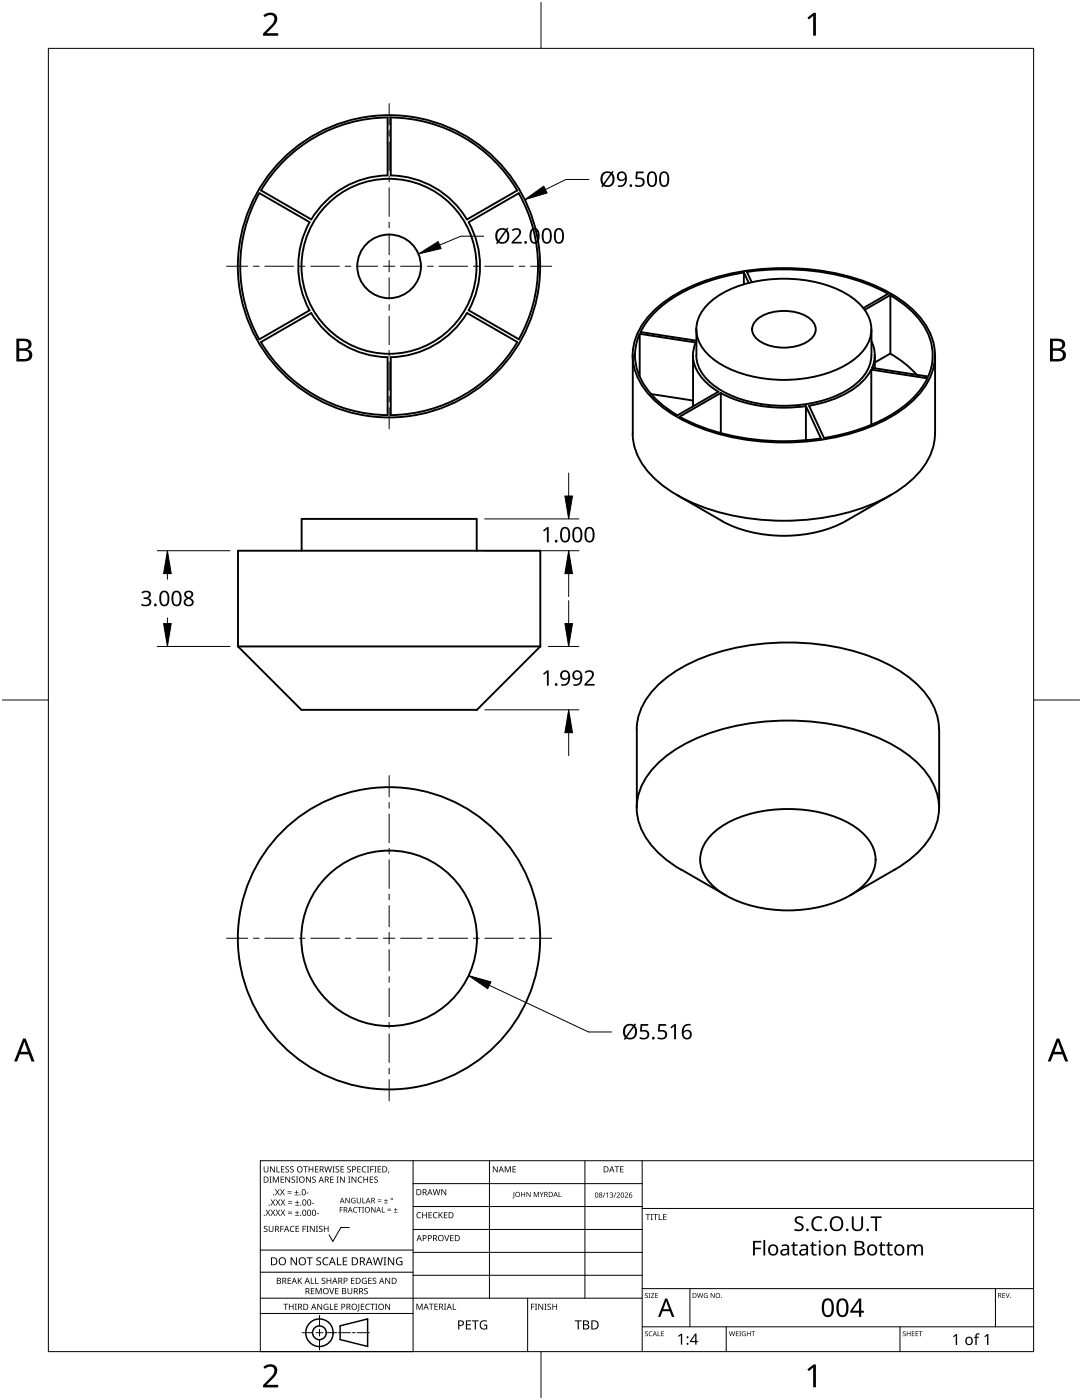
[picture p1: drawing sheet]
<svg xmlns="http://www.w3.org/2000/svg" width="216mm" height="279mm" viewBox="0 0 216 279" stroke-linecap="round" stroke-linejoin="round" font-family="sans-serif">
<g fill="none" stroke="#000" stroke-width=".38">
<path d="M51.7 38.6a29.9 29.9 0 0 0 0 29.1M51.8 38.6l10 5.7M77.3 23.4v11.6a18.1 18.1 0 0 0-15.2 8.8l-10-5.8a29.6 29.6 0 0 1 25.2-14.5M77.9 23.5a29.6 29.6 0 0 1 25.3 14.5l-10 5.8a18.1 18.1 0 0 0-15.3-8.8M78 23.4v11.6M103.5 38.6a29.5 29.5 0 0 1 0 29.1M103.5 38.6l-10 5.8a18.1 18.1 0 0 1 0 17.5M61.8 44.4a18.2 18.2 0 0 0 0 17.5M148.4 54.4a32.6 32.6 0 0 0-17.6 7.8 14.8 14.8 0 0 0-3 4.1M148.4 54.4v2.3M148.4 54.4l1 2.1M149 54.3a48.7 48.7 0 0 1 25.9 3.1l2.3 1.2-4.9 2.9"/>
<path d="M149 54.3l1 2M177.6 58.9a16.5 16.5 0 0 1 8 8.9 10.1 10.1 0 0 1-.4 7.4M61.8 61.9l-10 5.8M62.1 62.5a18.2 18.2 0 0 0 15.2 8.8v11.5a29.8 29.8 0 0 1-25.2-14.5M62.1 62.5l-10 5.8M78 71.3v11.5M93.2 62.5a18.2 18.2 0 0 1-15.3 8.8M93.2 62.5l10 5.8M93.5 61.9l10 5.8M103.2 68.3a29.7 29.7 0 0 1-25.3 14.5M127.6 66.6a10.5 10.5 0 0 0 1.7 11.2 20.6 20.6 0 0 0 5.9 5.1l8.2-4.7M127.6 66.6v8.5"/>
<path d="M127.6 66.6l11.2 1.8M127.8 66.3l11.2 1.7M129.9 78.6l8.4 1.3M130.8 61.7a34.4 34.4 0 0 1 18.4-7.7 47.7 47.7 0 0 1 26.9 3.7 19.3 19.3 0 0 1 9.6 9 11.1 11.1 0 0 1-2.5 12.2 29.2 29.2 0 0 1-15 8 48.4 48.4 0 0 1-31.4-2.8 19.5 19.5 0 0 1-9.7-9 11 11 0 0 1 2.5-12.2zM138.3 70.9v10.2M138.8 68.4a6.7 6.7 0 0 0 2 7.9l2.5 1.9M138.9 70.9a7.8 7.8 0 0 0 3.4 5.9 24.8 24.8 0 0 0 17.9 3.9 19.9 19.9 0 0 0 11.3-4.7 7.3 7.3 0 0 0 2.4-5.1M139 65.7v5.2M141.3 60.6a20.6 20.6 0 0 1 13.2-4.9 24.2 24.2 0 0 1 16 4.1 7.1 7.1 0 0 1 3 8.1 11.4 11.4 0 0 1-6.8 5.9 27.2 27.2 0 0 1-23.2-1.3 8.6 8.6 0 0 1-4.6-6.8 7.1 7.1 0 0 1 2.4-5.1zM143.8 78.4a29.1 29.1 0 0 0 17 2.7M150.9 63.9a9.2 9.2 0 0 1 11 0 2.53 2.53 0 0 1-.6 4.2 9.4 9.4 0 0 1-10.4-.5 2.4 2.4 0 0 1 0-3.7zM172.6 61.8l5.1-2.9v11.7l-3.1 1.7"/>
<path d="M173.8 73.8a12.8 12.8 0 0 1-6.9 5.6 25.9 25.9 0 0 1-5.5 1.6l3 6.4M173.9 68.1a6.1 6.1 0 0 1 .1 5.3M173.9 65.7v5.2M174 73.4l11.2 1.7M174.6 70.9v2.6M177.6 70.6a20.5 20.5 0 0 1 5.3 4.2M186.6 70.9v15.6a13.3 13.3 0 0 1-5.8 10.3 37.7 37.7 0 0 1-19.5 6.9 45.5 45.5 0 0 1-26.2-4.9 17.1 17.1 0 0 1-8.5-9.5l-.4-2.8 .1-15.6M135.1 98.8l8.9 5.2M135.6 83.2a45.9 45.9 0 0 0 25.8 4.6l2.4-.3M135.6 83.1l8.2-4.7v8M163.8 87.5l-3-6.5v6.9M173.9 84.8v-11l11.1 1.7a20.4 20.4 0 0 1-10.4 9 41.4 41.4 0 0 1-10.2 2.9"/>
<path d="M177.8 98.8l-9 5.2M60.2 109.9v-6.3h34.9v6.3M144 104a27.4 27.4 0 0 0 24.8 0M47.5 129v-19.1h60.3v19.1M47.5 129h60.3M107.8 129l-12.6 12.7h-35.1l-12.6-12.7M187.4 145.6a13.3 13.3 0 0 0-5.8-10.3 37.5 37.5 0 0 0-19.5-6.9 45.5 45.5 0 0 0-26.2 4.9 17.1 17.1 0 0 0-8.5 9.5l-.4 2.8 .1 15.6M187.4 145.6v15.6M142.1 166.5a20.6 20.6 0 0 1 13.2-5 24.2 24.2 0 0 1 16.1 4.1 7.1 7.1 0 0 1 2.9 8.1 11.4 11.4 0 0 1-6.7 6 27.2 27.2 0 0 1-23.4-1.4 8.6 8.6 0 0 1-4.5-6.7 7.1 7.1 0 0 1 2.4-5.1zM169.6 178.7l8.9-5.1a17.4 17.4 0 0 0 8.4-9.2 11.1 11.1 0 0 0-2.9-11.2 29.1 29.1 0 0 0-15-8 48.4 48.4 0 0 0-31.4 2.8 19.5 19.5 0 0 0-9.7 9.1 11.1 11.1 0 0 0 2.6 12.2 22.3 22.3 0 0 0 5.4 4.3l8.9 5.1"/>
<circle cx="77.6" cy="53.1" r="30.2"/>
<circle cx="77.6" cy="53.1" r="17.5"/>
<circle cx="77.6" cy="53.1" r="6.3"/>
<circle cx="77.6" cy="187.3" r="30.2"/>
<circle cx="77.7" cy="187.3" r="17.5"/>
</g>
<path d="M9.7 9.7h196.5v260h-196.5z" fill="none" stroke="#000" stroke-width=".2"/>
<path d="M107.9 .5v9.2M.5 139.7h9.2M206.2 139.7h9.2M107.9 269.7v9.2" fill="none" stroke="#000" stroke-width=".2"/>
<g fill="#000">
<path d="M52.6 3.1a1.64 1.64 0 0 1 2.7 .4 2.52 2.52 0 0 1-1.1 2.2l-1 .9h2.3v.5h-3v-.4l1.2-1.2a1.95 1.95 0 0 0 .9-2.2 1.23 1.23 0 0 0-1.7 .1zM161.1 3.5l1.2-.9h.5v4.5h-.5v-4l-.9 .8zM52.6 272.8a1.64 1.64 0 0 1 2.7 .4 2.52 2.52 0 0 1-1.1 2.2l-1 1h2.3v.5h-3v-.5l1.2-1.2a1.95 1.95 0 0 0 .9-2.1 1.23 1.23 0 0 0-1.7 .1zM161.1 273.3l1.2-1h.5v4.6h-.5v-4l-.9 .7z"/>
<path d="M3.3 67.6h1.3a1.28 1.28 0 0 1 1.7 1.3 1.04 1.04 0 0 1-.9 .9 1.23 1.23 0 0 1 1 1.4 1.23 1.23 0 0 1-1.5 .9h-1.6zM3.8 70v1.7h1a.86 .86 0 0 0 1-.9 .86 .86 0 0 0-1.1-.8zM3.8 68.1v1.4h.9a.78 .78 0 0 0 1-.8 .78 .78 0 0 0-1.1-.6z"/>
<path d="M209.5 67.6h1.3a1.28 1.28 0 0 1 1.7 1.3 1.04 1.04 0 0 1-.8 .9 1.23 1.23 0 0 1 1 1.4 1.23 1.23 0 0 1-1.6 .9h-1.6zM210.1 70v1.7h.9a.86 .86 0 0 0 1.1-.9 .86 .86 0 0 0-1.1-.8zM210.1 68.1v1.4h.8a.78 .78 0 0 0 1-.8 .78 .78 0 0 0-1.1-.6z"/>
<path d="M4.6 207.3h.5l1.8 4.5h-.6l-.6-1.4h-1.8l-.5 1.4h-.6zM4.8 207.9l-.7 2h1.5z"/>
<path d="M210.8 207.3h.6l1.7 4.5h-.6l-.5-1.4h-1.8l-.6 1.4h-.5zM211.1 207.9l-.7 2h1.4z"/>
</g>
<g fill="none" stroke="#000" stroke-width=".2">
<path d="M82.4 231.6v38.1h-30.5v-38.1h154.3M82.4 236.2h45.7M97.7 231.6v27.5M116.7 231.6v27.5M128.1 231.6v38.1M51.9 259.1h76.2M51.9 253.9h30.5M51.9 249.5h30.5M69.7 245h-1.7l-1.6 2.8-.7-1.4M82.4 240.8h45.7M82.4 245.4h45.7M82.4 249.9h45.7"/>
<path d="M82.4 254.5h45.7M105.3 259.1v10.6M128.1 257.2h78.1M128.1 241.2h78.1M137.7 257.2v7.6M198.6 257.2v7.6M51.9 262.1h30.5M60.3 266h2.1M63.1 266h1.3M63.8 262.5v2.1M63.8 265.3v1.4M63.8 267.3v2.1"/>
<path d="M65.1 266h2.1M67.5 266h2.4M70.3 266h.6M71.3 266h2.4M128.1 264.8h78.1M144.9 264.8v4.9M179.6 264.8v4.9"/>
</g>
<g fill="#000">
<path d="M52.6 232.8h.2v.8a.32 .32 0 0 0 .3 .3 .32 .32 0 0 0 .3-.3v-.8h.2v.8a.47 .47 0 0 1-.5 .4 .47 .47 0 0 1-.5-.5zM53.8 234.8h.4l-.1 .1v1l.1 .1h-.4l.1-.1v-1zM53.9 232.8h.2l.6 1v-1h.1v1.2h-.1l-.7-1v1h-.1zM54.4 234.8h.3l.3 1 .4-1h.3v1.2h-.2v-1l-.4 1h-.1l-.4-1v1h-.2zM55.2 232.8h.1v1h.6v.2h-.7zM54.9 237.3h.1l.3 .5 .3-.5h.2l-.4 .6 .4 .7h-.1l-.4-.6-.3 .6h-.1l.4-.7zM56 234.8h.7v.1h-.6v.4h.5v.2h-.5v.4h.6v.1h-.7zM56.1 232.8h.6v.1h-.5v.4h.5v.1h-.5v.4h.5v.2h-.6zM55.9 237.3h.1l.3 .5 .3-.5h.2l-.4 .6 .4 .7h-.1l-.4-.6-.3 .6h-.2l.5-.7zM57.4 238.1h.8v.1h-.8zM57.4 237.7h.8v.1h-.8zM57.5 239.8h.8v.1h-.8z"/>
<path d="M57 232.9l.4-.1h.3l-.1 .1a.25 .25 0 0 0-.4-.1 .25 .25 0 0 0 0 .4l.4 .3 .1 .2-.3 .3-.5-.1v-.1h.2a.27 .27 0 0 0 .4-.1 .27 .27 0 0 0-.3-.3l-.2-.2zM56.9 234.8h.2l.7 1-.1-1h.2v1.2h-.2l-.6-1v1h-.2zM57.9 232.9l.5-.1h.2v.1a.25 .25 0 0 0-.4-.1 .25 .25 0 0 0 0 .4l.4 .3v.2l-.2 .3-.5-.1v-.1h.1a.27 .27 0 0 0 .5-.1 .27 .27 0 0 0-.4-.3l-.2-.2zM58.8 238.4h.8v.2h-.8zM58.2 234.9l.4-.1 .3 .1-.1 .1a.25 .25 0 0 0-.4-.1 .25 .25 0 0 0 0 .4 .42 .42 0 0 1 .5 .5 .42 .42 0 0 1-.7 .2l-.1-.2 .2 .1a.27 .27 0 0 0 .5-.2 .27 .27 0 0 0-.4-.3l-.2-.2zM59.1 237.5h.1v.4h.4v.1h-.4v.4h-.1v-.4h-.3v-.1h.3zM59.2 239.6h.2v.3h.3v.2h-.3v.3h-.2v-.3h-.3v-.2h.3zM59.1 234.8h.4l-.1 .1v1l.1 .1h-.4l.1-.1v-1zM60.5 232.8h.9v.1h-.4v1.1h-.1v-1.1h-.4zM61.2 238h.4v.2h-.4zM61.1 234.8h.1l.7 1v-1h.1v1.2h-.2l-.6-1v1h-.1zM61.6 232.8h.1v.5h.7v-.5h.1v1.2h-.1v-.6h-.7v.6h-.1z"/>
<path d="M62.3 234.9l.5-.1 .2 .1v.1a.25 .25 0 0 0-.4-.1 .25 .25 0 0 0 0 .4 .42 .42 0 0 1 .4 .5 .42 .42 0 0 1-.7 .2v-.2l.1 .1a.27 .27 0 0 0 .5-.2 .27 .27 0 0 0-.4-.3l-.2-.2zM62.9 232.8h.6v.1h-.5v.4h.5v.1h-.5v.4h.5v.2h-.6zM64.7 232.8h.2l.2 1 .3-1h.2l.2 1 .3-1h.1l-.3 1.2h-.1l-.3-1.1-.3 1.1h-.2zM65.9 234.8h.7v.1h-.6v.4h.5v.2h-.5v.4h.6v.1h-.7zM66.3 232.8h.5l-.2 .1v1l.2 .1h-.5l.2-.1v-1zM67.2 234.8h.4l-.1 .1v1l.1 .1h-.4l.1-.1v-1zM67 232.9l.4-.1h.3l-.1 .1a.25 .25 0 0 0-.4-.1 .25 .25 0 0 0 0 .4l.4 .3 .1 .2-.2 .3-.6-.1v-.1h.2a.27 .27 0 0 0 .4-.1 .27 .27 0 0 0-.3-.3l-.2-.2zM67.9 232.8h.7v.1h-.5v.4h.5v.1h-.5v.4h.5v.2h-.7zM67.8 234.8h.2l.7 1v-1h.1v1.2h-.2l-.6-1v1h-.2zM69.5 234.8h.4l-.1 .1v1l.1 .1h-.4l.1-.1v-1zM69.3 232.9l.4-.1h.3l-.1 .1a.25 .25 0 0 0-.3-.1 .25 .25 0 0 0 0 .4l.4 .3v.2l-.2 .3-.5-.1v-.1h.1a.27 .27 0 0 0 .5-.1 .27 .27 0 0 0-.4-.3l-.2-.2zM70.2 239.2l.5-.2 .2 .1v.1a.45 .45 0 0 0-.7 .4 .45 .45 0 0 0 .6 .4v-.3h-.2v-.1h.3v.5a.6 .6 0 0 1-.8-.1 .6 .6 0 0 1 .1-.8z"/>
<path d="M70.1 234.8h.2l.7 1v-1h.1v1.2h-.2l-.6-1v1h-.2zM71.5 235l.5-.2 .3 .1-.1 .1a.49 .49 0 0 0-.7 .4 .49 .49 0 0 0 .7 .5 .52 .52 0 0 1-.6 0 .52 .52 0 0 1-.2-.6zM71.3 232.8h.7v.1h-.6v.4h.5v.1h-.5v.4h.6v.2h-.7zM71.2 239.1h.1v.7a.28 .28 0 0 0 .3 .2 .28 .28 0 0 0 .3-.2v-.7h.1v.7a.42 .42 0 0 1-.4 .4 .42 .42 0 0 1-.4-.4zM72.3 232.9l.4-.1h.4l-.1 .1h-.2a.49 .49 0 0 0-.4 .6 .49 .49 0 0 0 .7 .3 .52 .52 0 0 1-.7 .1 .52 .52 0 0 1-.2-.6zM72.5 234.8h.2v.5h.6v-.5h.1v1.2h-.1v-.5h-.6v.5h-.2zM73.2 232.8h.5l-.2 .1v1l.2 .1h-.5l.2-.1v-1zM73.9 232.8h.7v.1h-.6v.4h.5v.2h-.5v.5h-.1zM73.8 234.8h.7v.1h-.6v.4h.5v.2h-.5v.4h.6v.1h-.7zM74.7 232.8h.4l-.1 .1v1l.1 .1h-.4l.1-.1v-1zM75.4 239.7h.7v.1h-.7zM75.4 239.4h.7v.1h-.7z"/>
<path d="M74.7 234.9l.4-.1 .3 .1-.1 .1a.25 .25 0 0 0-.4-.1 .25 .25 0 0 0 0 .4 .42 .42 0 0 1 .5 .5 .42 .42 0 0 1-.7 .2l-.1-.2 .2 .1a.27 .27 0 0 0 .5-.2 .27 .27 0 0 0-.4-.3l-.2-.2zM75.4 232.8h.6v.1h-.5v.4h.5v.1h-.5v.4h.5v.2h-.6zM77 239.2h.1v.3h.3v.2h-.3v.3h-.1v-.3h-.4v-.2h.4zM77.5 233.8h.2l-.3 .4zM86.3 237.3h.2l.3 1.1 .2-1.1h.2l.3 1.1 .2-1.1h.2l-.3 1.2h-.2l-.3-1-.3 1h-.1zM88.1 237.3h.1l.7 1v-1h.1v1.2h-.1l-.7-1v1h-.1zM98.3 232.8h.2l.7 1v-1h.1v1.2h-.2l-.6-1v1h-.2zM100.7 232.8h.2l.4 .9 .4-.9h.2v1.2h-.1v-1.1l-.4 1.1h-.1l-.4-1.1v1.1h-.2zM102.5 237.9h.1v1l-.3 .3-.1-.2 .3-.1zM102.3 232.8h.6v.1h-.5v.4h.5v.1h-.5v.4h.5v.2h-.6zM104 237.9h.1v.4h.5v-.4h.2v1h-.2v-.5h-.5v.5h-.1zM105.1 237.9h.1l.5 .8v-.8h.2v1h-.2l-.5-.9v.9h-.1z"/>
<path d="M106.5 237.9h.2l.3 .8 .3-.8h.2v1h-.1v-.9l-.4 .9-.4-.9v.9h-.1zM107.7 237.9h.1l.3 .5 .2-.5h.2l-.4 .6v.4h-.1v-.4zM111.5 237.9h.1v.9h.4v.1h-.5zM120.7 238h.1l-.4 1h-.1zM120.9 238.2l.4-.2v1h-.1v-.9l-.2 .2zM121.7 238.1h.5l.1 .2-.2 .2a.32 .32 0 0 1 .2 .4 .32 .32 0 0 1-.5 .1l-.1-.1a.26 .26 0 0 0 .4 .1 .26 .26 0 0 0 0-.4l-.3-.2a.23 .23 0 0 0 .4 0 .23 .23 0 0 0-.1-.4 .23 .23 0 0 0-.4 .2zM122.8 238h.2l-.4 1h-.2zM122.6 232.8h.9v.1h-.3v1.1h-.2v-1.1h-.4zM123 238.1a.37 .37 0 0 1 .6 0 .37 .37 0 0 1-.2 .6l-.2 .2h.5v.1h-.7l.3-.4a.27 .27 0 0 0 .3-.3 .27 .27 0 0 0-.4-.2zM123.7 232.8h.7v.1h-.5v.4h.5v.1h-.5v.4h.5v.2h-.7zM124.7 238.1a.37 .37 0 0 1 .6 0 .37 .37 0 0 1-.3 .6l-.2 .2h.5v.1h-.6l.2-.4a.27 .27 0 0 0 .3-.3 .27 .27 0 0 0-.4-.2zM52.7 244.8l.4-.2 .3 .1-.1 .1a.25 .25 0 0 0-.4-.1 .25 .25 0 0 0 0 .4l.4 .2 .1 .3-.3 .3-.5-.1v-.1h.2a.27 .27 0 0 0 .4-.1 .27 .27 0 0 0-.3-.3l-.2-.2z"/>
<path d="M53 241.4h.2l.3 .5 .3-.5h.1l-.4 .6 .4 .6h-.1l-.3-.5-.4 .5h-.1l.4-.6zM53.6 244.6h.2v.8a.32 .32 0 0 0 .3 .3 .32 .32 0 0 0 .3-.3v-.8h.2v.8a.47 .47 0 0 1-.5 .5 .47 .47 0 0 1-.5-.5zM54 241.4h.2l.3 .5 .3-.5h.1l-.4 .6 .4 .6h-.1l-.4-.5-.3 .5h-.1l.4-.6zM54 239.4h.2l.3 .5 .3-.5h.1l-.4 .6 .5 .6h-.2l-.3-.5-.4 .5h-.1l.4-.6zM55 241.4h.2l.2 .5 .3-.5h.2l-.4 .6 .4 .6h-.1l-.4-.5-.3 .5h-.1l.4-.6zM55 239.4h.2l.3 .5 .3-.5h.1l-.4 .6 .4 .6h-.1l-.3-.5-.4 .5h-.1l.4-.6zM55.9 244.6h.7v.2h-.5v.4h.5v.1h-.5v.6h-.2zM56 241.4h.1l.3 .5 .3-.5h.2l-.4 .6 .4 .6h-.1l-.4-.5-.3 .5h-.1l.4-.6zM56 239.4h.2l.3 .5 .3-.5h.1l-.4 .6 .4 .6h-.1l-.4-.5-.3 .5h-.1l.4-.6zM57.5 242.2h.8v.1h-.8zM57.5 241.8h.8v.1h-.8zM57.5 240.1h.8v.1h-.8z"/>
<path d="M57.4 255h.7v.1h-.5v.4h.4v.2h-.4v.4h.5v.1h-.7zM58 244.8l.4-.2 .4 .1-.1 .1a.49 .49 0 0 0-.7 .5 .49 .49 0 0 0 .7 .4 .52 .52 0 0 1-.6 .1 .52 .52 0 0 1-.3-.6zM58.9 242.5h.8v.1h-.8zM58.9 240.5h.8v.1h-.8zM58 250.9h.2l.9 1.3v-1.3h.1v1.6h-.2l-.8-1.3v1.3h-.2zM59.2 241.6h.1v.4h.4v.1h-.4v.3h-.1v-.3h-.3v-.1h.3zM59 244.6h.7v.2h-.6v.4h.5v.1h-.5v.4h.6v.2h-.7zM59.4 255h.2v.6l.5-.6h.2l-.5 .5 .5 .7h-.2l-.4-.6-.1 .6h-.2zM60.4 244.6h.6v.2h-.5v.4h.5v.1h-.5v.6h-.1zM61.2 244.6h.4l-.2 .2v.9l.2 .2h-.4l.1-.2v-.9zM61.2 250.9h1.2v.2h-.5v1.4h-.2v-1.4h-.5zM62 255h.2v1.1h.5v.1h-.7z"/>
<path d="M62.2 240.1h.5v.1h-.5zM62 257.1h.7v.1h-.5v.4h.5v.1h-.5v.4h.5v.2h-.7zM61.8 244.6h.2l.7 1.1-.1-1.1h.2v1.3h-.2l-.6-1v1h-.2zM62.9 255h.2v1.1h.5v.1h-.7zM63.2 242.1h.4v.2h-.4zM63 244.6h.5l-.2 .2v.9l.2 .2h-.5l.2-.2v-.9zM63 257.1h.2l.4 1 .4-1h.2v1.2h-.2v-1.1l-.4 1.1h-.1l-.4-1.1v1.1h-.1zM63.2 251.1l.3-.2 .6 .1-.2 .1a.33 .33 0 0 0-.6 .2 .33 .33 0 0 0 .4 .4 .47 .47 0 0 1 .4 .6 .47 .47 0 0 1-.7 .2h-.3v-.2h.2a.35 .35 0 0 0 .6-.2 .35 .35 0 0 0-.5-.4l-.3-.2zM63.7 244.8l.4-.2 .3 .1-.1 .1a.25 .25 0 0 0-.4-.1 .25 .25 0 0 0 0 .4l.4 .2 .1 .3-.3 .3-.5-.1v-.1h.2a.27 .27 0 0 0 .4-.1 .27 .27 0 0 0-.3-.3l-.2-.2zM64.2 255.1l.5-.1 .2 .1v.1a.25 .25 0 0 0-.4-.1 .25 .25 0 0 0 0 .4l.4 .2v.3l-.2 .2h-.5v-.2l.1 .1a.27 .27 0 0 0 .5-.2 .27 .27 0 0 0-.4-.3l-.2-.2zM64.5 251.1l.6-.2 .4 .1v.2a.64 .64 0 0 0-1 .5 .64 .64 0 0 0 1 .6v.2a.83 .83 0 0 1-1.1-.3 .83 .83 0 0 1 .1-1.1zM64.6 244.6h.2v.6h.6v-.6h.2v1.3h-.2v-.6h-.6v.6h-.2z"/>
<path d="M65.7 257.1h.1l.4 1 .3-1h.2l-.4 1.2h-.2zM65.2 255h.1v.5h.6v-.5h.2v1.2h-.2v-.5h-.6v.5h-.1zM67.2 250.9h.2v1.4h.7v.2h-.9zM66.9 257.1h.6v.1h-.5v.4h.5v.1h-.5v.4h.5v.2h-.6zM67.8 240.9h.6v.1h-.5v.4h.5v.1h-.5v.5h-.1zM68.4 250.9h.9v.2h-.7v.5h.6v.2h-.6v.5h.7v.2h-.9zM68.9 239.1h.2l.6 .9v-.9h.1v1h-.2l-.6-.9v.9h-.1zM69.3 257.1h.2v.7a.32 .32 0 0 0 .3 .4 .32 .32 0 0 0 .3-.4v-.7h.2v.7a.47 .47 0 0 1-.5 .5 .47 .47 0 0 1-.5-.5zM70 255h.7v.1h-.5v.4h.5v.2h-.5v.4h.5v.1h-.7zM70.6 241l.4-.1h.3l-.1 .2a.44 .44 0 0 0-.6 .4 .44 .44 0 0 0 .6 .3 .52 .52 0 0 1-.7 0 .52 .52 0 0 1 .1-.8zM71.4 240.9h.8v.1h-.4v1h-.1v-1h-.3zM72.3 239.1h.2v.9h.4v.1h-.6z"/>
<path d="M72.3 240.9h.3l-.1 .1v.9l.1 .1h-.3l.1-.1v-.9zM72.3 255.2l.5-.2 .4 .1-.1 .1a.5 .5 0 0 0-.8 .4 .5 .5 0 0 0 .7 .5v-.4h-.2v-.1h.4v.6a.66 .66 0 0 1-.9-.1 .66 .66 0 0 1 0-.9zM72.7 257.2l.4-.2 .3 .1-.1 .1a.25 .25 0 0 0-.4-.1 .25 .25 0 0 0 0 .4 .42 .42 0 0 1 .5 .6 .42 .42 0 0 1-.7 .2l-.1-.2h.2a.27 .27 0 0 0 .5-.1 .27 .27 0 0 0-.4-.3l-.2-.2zM73.5 255h.7v.1h-.6v.4h.5v.2h-.5v.4h.6v.1h-.7zM74.1 240.9h.1l.6 .9v-.9h.1v1.1h-.1l-.6-.9v.9h-.1zM74.4 255.1l.4-.1 .3 .1-.1 .1a.25 .25 0 0 0-.4-.1 .25 .25 0 0 0 0 .4l.4 .2 .1 .3-.2 .2h-.6v-.2l.2 .1a.27 .27 0 0 0 .5-.2 .27 .27 0 0 0-.4-.3l-.2-.2zM74.4 250.9h.2l.3 1.4 .4-1.4h.2l.4 1.4 .3-1.4h.2l-.4 1.6h-.2l-.4-1.3-.4 1.3h-.2zM76.2 240.9h.1v1h.5v.1h-.6zM76.6 240h.8v.1h-.8zM76.5 250.9h.6l-.2 .2v1.3l.2 .1h-.6l.2-.1v-1.3zM77.3 241.5h.7v.2h-.7zM77.3 241.2h.7v.1h-.7z"/>
<path d="M76.9 255h.2l.6 1v-1h.1v1.2h-.1l-.7-1v1h-.1zM78.6 241.9h.7v.1h-.7zM77.4 250.9h.2l.9 1.3v-1.3h.2v1.6h-.3l-.8-1.3v1.3h-.2zM78.9 241.1h.1v.3h.3v.1h-.3v.3h-.1v-.3h-.3v-.1h.3zM79.2 251.1l.7-.2 .4 .1-.1 .2a.65 .65 0 0 0-1 .5 .65 .65 0 0 0 .9 .6v-.4h-.3v-.2h.5v.7a.86 .86 0 0 1-1.1-.1 .86 .86 0 0 1 0-1.2zM83.3 242.1l.4-.2 .3 .1v.1a.49 .49 0 0 0-.7 .4 .49 .49 0 0 0 .7 .5 .52 .52 0 0 1-.7 0 .52 .52 0 0 1-.2-.6zM84.2 241.9h.2v.5h.6v-.5h.2v1.2h-.2v-.5h-.6v.5h-.2zM85.5 241.9h.7v.1h-.5v.4h.4v.2h-.4v.4h.5v.1h-.7zM86.5 242.1l.5-.2 .3 .1-.1 .1a.49 .49 0 0 0-.7 .4 .49 .49 0 0 0 .8 .5 .52 .52 0 0 1-.7 0 .52 .52 0 0 1-.2-.6zM87.5 241.9h.2v.6l.5-.6h.2l-.5 .5 .5 .7h-.2l-.4-.6-.1 .6h-.2zM88.6 246.5h.2l.3 1 .4-1h.2l-.5 1.2h-.1zM88.6 241.9h.7v.1h-.6v.4h.5v.2h-.5v.4h.6v.1h-.7z"/>
<path d="M89.8 246.5h.7v.1h-.5v.4h.5v.1h-.5v.5h.5v.1h-.7zM128.7 258.2l.4-.1h.2l-.1 .1a.24 .24 0 0 0-.3 0 .24 .24 0 0 0-.1 .3 .24 .24 0 0 0 .4 .1l.1 .1-.1 .3h-.4l-.1-.1a.24 .24 0 0 0 .3 .1 .24 .24 0 0 0 .1-.3l-.4-.3zM128.8 242.3h.9v.1h-.3v1.1h-.2v-1.1h-.4zM129.4 258.1h.4l-.1 .1v.7l.1 .1h-.4l.1-.1v-.7zM129.8 242.3h.5l-.2 .1v1l.2 .1h-.5l.2-.1v-1zM129.9 258.1h.6l-.5 .8h.6v.1h-.7l.5-.8h-.5zM130.3 242.3h1v.1h-.4v1.1h-.2v-1.1h-.4zM130.7 258.1h.6v.1h-.4v.3h.4v.1h-.4v.3h.4v.1h-.6zM131.4 242.3h.2v1.1h.5v.1h-.7zM132.3 242.3h.7v.1h-.5v.4h.5v.1h-.5v.5h.5v.1h-.7zM139.1 258.1h.1l.2 .8 .2-.8h.2l.2 .8 .2-.8h.1l-.2 .9h-.2l-.2-.8-.2 .8h-.2zM140.6 258.2l.3-.1h.3l-.1 .1a.4 .4 0 0 0-.6 .4 .4 .4 0 0 0 .6 .3v-.3l-.2-.1h.3v.5a.53 .53 0 0 1-.7-.1 .53 .53 0 0 1 .1-.7z"/>
<path d="M141.8 258.1h.2l.5 .8v-.8h.1v.9h-.2l-.5-.8v.8h-.1zM150.3 247.6h1.6v.4h-1.3v1h1.2v.3h-1.2v1.3h-.3zM158.3 247.9h.2v.5h.7v.2h-.7v1.3l.2 .4h.5v.2a.67 .67 0 0 1-1-.6v-1.3h-.3v-.1l.3-.2zM158.7 243a1.38 1.38 0 0 1 1.6-.1l-.1 .3-.4-.1a.51 .51 0 0 0-.7 0 .51 .51 0 0 0 .1 .8 1.2 1.2 0 0 1 1.1 1.2 1.26 1.26 0 0 1-1.8 .5v-.4a1.03 1.03 0 0 0 1.5-.2 1.04 1.04 0 0 0-1-.8 .77 .77 0 0 1-.3-1.2zM162.1 247.9h.2v.5h.6v.2h-.6v1.3l.2 .4h.4v.2a.67 .67 0 0 1-1-.6v-1.3h-.3v-.1l.3-.2zM162.3 243.1a1.63 1.63 0 0 1 1.8-.2l-.1 .3-.8-.2a1.19 1.19 0 0 0-.9 1.6 1.19 1.19 0 0 0 1.7 .7v.3a1.5 1.5 0 0 1-1.8-.3 1.5 1.5 0 0 1-.1-1.9zM166.9 248.4h.3v.3a.83 .83 0 0 1 1-.3 .83 .83 0 0 1 .6 .7v1.5h-.4v-1.4a.59 .59 0 0 0-.7-.6 .59 .59 0 0 0-.4 .8v1.2h-.4zM170 242.8h.3v1.8a.76 .76 0 0 0 .8 .8 .76 .76 0 0 0 .8-.8v-1.8h.3v1.8a1.12 1.12 0 0 1-1.1 1.1 1.12 1.12 0 0 1-1.1-1.1zM173.7 242.8h2.2v.3h-.9v2.6h-.4v-2.6h-.9zM175.8 247.9h.2v.5h.6v.2h-.6v1.3l.2 .4h.4v.2a.67 .67 0 0 1-1-.6v-1.3h-.3v-.1l.3-.2zM177.3 247.9h.2v.5h.6v.2h-.6v1.3l.2 .4h.4v.2a.67 .67 0 0 1-1-.6v-1.3h-.3v-.1l.3-.2zM181 248.4h.3l.1 .3a.83 .83 0 0 1 1.3 0 .78 .78 0 0 1 .9-.3 .78 .78 0 0 1 .6 .7v1.5h-.4v-1.5a.54 .54 0 0 0-.6-.5 .54 .54 0 0 0-.4 .7v1.3h-.4v-1.5a.55 .55 0 0 0-.7-.5 .55 .55 0 0 0-.3 .8v1.2h-.4z"/>
<path d="M200 258.1h.6v.1h-.5v.3h.4v.1h-.4v.3h.5v.1h-.6zM200.6 258.1h.2l.2 .8 .3-.8h.2l-.4 .9h-.1zM56.5 260.2h1v.1h-.4v1.1h-.2v-1.1h-.4zM57.6 260.2h.2v.5h.6v-.5h.2v1.2h-.2v-.6h-.6v.6h-.2zM58.8 260.2h.4l-.1 .1v1l.1 .1h-.4l.2-.1v-1zM63.3 260.2h.2l.6 1v-1h.2v1.2h-.2l-.7-1 .1 1h-.2zM64.7 260.3l.6-.1 .2 .1v.1a.5 .5 0 0 0-.8 .4 .5 .5 0 0 0 .7 .5v-.4h-.3v-.1h.4v.6a.66 .66 0 0 1-.8-.2 .66 .66 0 0 1 0-.9zM65.8 260.2h.2v1.1h.5v.1h-.7zM66.7 260.2h.7v.1h-.5v.4h.5v.1h-.5v.5h.5v.1h-.7zM71.5 260.2h.2v1.3l-.1 .2h-.3l-.1-.1 .3-.2zM72 260.2h.7v.1h-.5v.4h.4v.1h-.4v.5h.5v.1h-.7zM73 260.3l.5-.1 .3 .1-.1 .1a.49 .49 0 0 0-.7 .4 .49 .49 0 0 0 .8 .4 .52 .52 0 0 1-.7 .1 .52 .52 0 0 1-.2-.6z"/>
<path d="M73.9 260.2h.9v.1h-.4v1.1h-.1v-1.1h-.4zM74.9 260.2h.4l-.1 .1v1l.1 .1h-.4l.1-.1v-1zM76.9 260.2h.1l.7 1v-1h.1v1.2h-.1l-.7-1v1h-.1zM83.1 260.2h.2l.4 1 .4-1h.2v1.2h-.1v-1.1l-.4 1.1h-.2l-.4-1.1v1.1h-.1zM85.6 260.2h.9v.1h-.4v1.1h-.1v-1.1h-.4zM86.7 260.2h.7v.1h-.6v.4h.5v.1h-.5v.5h.6v.1h-.7zM88.6 260.2h.4l-.1 .1v1l.1 .1h-.4l.1-.1v-1zM90.3 260.2h.2v1.1h.5v.1h-.7zM93 263.5h1v.2h-.8v.6h.7v.2h-.7v.6h.8v.2h-1zM94.2 263.5h1.3v.2h-.5v1.6h-.3v-1.6h-.5zM96 263.7l.8-.2 .4 .1-.1 .2a.75 .75 0 0 0-1.1 .5 .75 .75 0 0 0 1 .8v-.5h-.4v-.2h.6v.9a1 1 0 0 1-1.3-.2 1 1 0 0 1 .1-1.4zM106 260.2h.6v.1h-.5v.5h.5v.1h-.5v.5h-.1z"/>
<path d="M106.7 260.2h.5l-.2 .1v1l.2 .1h-.5l.2-.1v-1zM107.4 260.2h.2l.6 1v-1h.2v1.2h-.2l-.6-1v1h-.2zM108.6 260.2h.5l-.2 .1v1l.2 .1h-.5l.2-.1v-1zM109.3 260.3l.4-.1h.2v.2a.25 .25 0 0 0-.4-.1 .25 .25 0 0 0 0 .4l.4 .2 .1 .3-.3 .2h-.5v-.2l.2 .1a.27 .27 0 0 0 .4-.2 .27 .27 0 0 0-.3-.3l-.3-.2zM110.2 260.2h.2v.5h.6v-.5h.2v1.2h-.2v-.6h-.6v.6h-.2zM114.7 263.5h1.4v.2h-.6v1.6h-.2v-1.6h-.6zM128.7 265.8l.4-.1h.2l-.1 .1a.24 .24 0 0 0-.3 0 .24 .24 0 0 0-.1 .3 .24 .24 0 0 0 .4 .1l.1 .2-.1 .2-.4 .1-.1-.2a.24 .24 0 0 0 .3 .1 .24 .24 0 0 0 .1-.3l-.4-.2zM129.6 265.8l.6-.1-.3 .1a.4 .4 0 0 0-.3 .5 .4 .4 0 0 0 .5 .2 .46 .46 0 0 1-.6 0 .46 .46 0 0 1 .1-.7zM131.2 265.7h.1v.8h.5v.2h-.6zM131.9 265.7h.6v.1h-.4v.3h.4v.1h-.4v.4h.4v.1h-.6zM135.3 266.6l.6-.4h.2v2.1h-.2v-1.9l-.5 .4zM145.5 265.7h.1l.2 .8 .2-.8h.1l.3 .8 .2-.8h.1l-.3 1h-.1l-.2-.9-.3 .9h-.1z"/>
<path d="M146.8 265.7h.6v.1h-.4v.3h.3v.1h-.3v.4h.4v.1h-.6zM147.5 265.7h.4l-.2 .1v.8l.2 .1h-.4l.1-.1v-.8zM148.1 265.8l.7-.1-.1 .1a.4 .4 0 0 0-.6 .4 .4 .4 0 0 0 .6 .3v-.2l-.2-.2h.3v.5a.53 .53 0 0 1-.7-.1 .53 .53 0 0 1 0-.7zM149 265.7h.2v.4h.5v-.4h.1v1h-.1v-.5h-.5v.5h-.2zM149.9 265.7h.8v.1h-.3v.9h-.2v-.9h-.3zM180.2 265.8l.3-.1h.2v.1a.24 .24 0 0 0-.3 0 .24 .24 0 0 0-.1 .3 .24 .24 0 0 0 .3 .1l.1 .2-.1 .2-.4 .1-.1-.2a.24 .24 0 0 0 .4 .1 .24 .24 0 0 0 0-.3l-.3-.2zM180.9 265.7h.2v.4h.5v-.4h.1v1h-.1v-.5h-.5v.5h-.2zM181.9 265.7h.6v.1h-.4v.3h.4v.1h-.4v.4h.4v.1h-.6zM182.7 265.7h.5v.1h-.4v.3h.4v.1h-.4v.4h.4v.1h-.5zM183.3 265.7h.8v.1h-.3v.9h-.2v-.9h-.3zM190.2 266.7l.6-.5h.2v2.2h-.3v-1.9l-.4 .4zM194.7 266.2l.3-.1h.5l-.1 .3-.4-.1-.1 .2v.3h.4v.2h-.4v1.4h-.3v-1.4h-.3v-.1l.3-.1z"/>
<path d="M196.4 266.7l.6-.5h.2v2.2h-.2v-1.9l-.5 .4z"/>
<path d="M52.6 234.8h.4a.61 .61 0 0 1 .6 .6 .61 .61 0 0 1-.6 .6h-.4zM52.8 234.9v1h.1a.48 .48 0 0 0 .5-.5 .48 .48 0 0 0-.4-.5z"/>
<path d="M59.2 233.4a.61 .61 0 0 1 1.2 0 .61 .61 0 0 1-1.2 0zM59.5 233a.47 .47 0 0 0-.1 .7 .47 .47 0 0 0 .8 0v-.1a.45 .45 0 0 0-.1-.6 .45 .45 0 0 0-.6 0z"/>
<path d="M59.6 235.4a.61 .61 0 0 1 1.2 0 .61 .61 0 0 1-1.2 0zM60 235l-.2 .4a.45 .45 0 0 0 .7 .4 .45 .45 0 0 0 0-.8l-.2-.1z"/>
<path d="M60.4 237.4a.51 .51 0 0 1 .6 .1 .51 .51 0 0 1 0 .7 .44 .44 0 0 1-.6 .3 .44 .44 0 0 1-.2-.6zM60.4 237.5v.1a.48 .48 0 0 0 .3 .8 .53 .53 0 0 0 .2-.5 .53 .53 0 0 0-.4-.4z"/>
<path d="M60.5 239.5a.44 .44 0 0 1 .5 0 .44 .44 0 0 1 .1 .5 .46 .46 0 0 1-.4 .6 .46 .46 0 0 1-.4-.7zM60.6 239.6l-.1 .4a.31 .31 0 0 0 .2 .5 .31 .31 0 0 0 .3-.5l-.1-.4z"/>
<path d="M61.4 239.5a.44 .44 0 0 1 .6 0 .44 .44 0 0 1 .1 .5 .46 .46 0 0 1-.5 .6 .46 .46 0 0 1-.3-.7zM61.5 239.6l-.1 .4a.31 .31 0 0 0 .3 .5 .31 .31 0 0 0 .2-.5v-.4z"/>
<path d="M63.8 232.8h.3a.35 .35 0 0 1 .5 .2 .35 .35 0 0 1-.3 .4l.4 .6h-.2l-.3-.5h-.3v.5h-.1zM63.9 232.9v.4h.2a.23 .23 0 0 0 .3-.2 .23 .23 0 0 0-.3-.2z"/>
<path d="M64 234.8h.2l.4 1.2h-.1l-.2-.4h-.4l-.2 .4h-.1zM64.1 235l-.2 .5h.4z"/>
<path d="M64.8 234.8h.3a.35 .35 0 0 1 .5 .2 .35 .35 0 0 1-.3 .5l.4 .5h-.2l-.3-.5h-.2v.5h-.2zM65 234.9v.5h.1a.23 .23 0 0 0 .3-.2 .23 .23 0 0 0-.3-.3z"/>
<path d="M70.3 232.8h.6l.1 .2-.1 .4-.5 .1v.5h-.1zM70.4 232.9v.5a.29 .29 0 0 0 .5-.3 .29 .29 0 0 0-.5-.2z"/>
<path d="M74.1 239.1h.3a.31 .31 0 0 1 .4 .2 .31 .31 0 0 1-.2 .4l.3 .4h-.2l-.2-.4h-.3v.4h-.1zM74.2 239.2v.4h.2a.21 .21 0 0 0 .3-.2 .21 .21 0 0 0-.3-.2z"/>
<path d="M76.3 232.8h.4a.54 .54 0 0 1 .6 .6 .56 .56 0 0 1-.7 .6h-.3zM76.5 232.9v.9h.1a.48 .48 0 0 0 .5-.4 .48 .48 0 0 0-.4-.5z"/>
<path d="M77.9 239.3a.25 .25 0 0 1 .5 0 .25 .25 0 0 1-.5 0zM78 239.3a.15 .15 0 0 0 .3 0 .15 .15 0 0 0-.3 0z"/>
<path d="M83.1 237.3h.4a.61 .61 0 0 1 .6 .6 .61 .61 0 0 1-.7 .6h-.3zM83.3 237.5v.9h.1a.43 .43 0 0 0 .5-.5 .41 .41 0 0 0-.4-.4z"/>
<path d="M84.3 237.3h.4a.35 .35 0 0 1 .4 .3 .35 .35 0 0 1-.2 .4l.3 .5h-.2l-.3-.5h-.2v.5h-.2zM84.5 237.5v.4h.2a.23 .23 0 0 0 .3-.2 .23 .23 0 0 0-.3-.2z"/>
<path d="M85.7 237.3h.1l.5 1.2h-.1l-.2-.3h-.5l-.1 .3h-.2zM85.8 237.5l-.2 .5h.4z"/>
<path d="M99.9 232.7h.2l.5 1.3h-.2l-.2-.4h-.4l-.2 .4h-.1zM100 232.9l-.2 .6h.4z"/>
<path d="M102.7 238.4a.55 .55 0 0 1 1.1 0 .55 .55 0 0 1-1.1 0zM103 238.4a.38 .38 0 0 0 .7 0 .38 .38 0 0 0-.7 0z"/>
<path d="M108.6 237.9h.3a.29 .29 0 0 1 .4 .2 .29 .29 0 0 1-.2 .3l.2 .5h-.1l-.3-.4h-.2v.4h-.1zM108.7 238v.4h.2a.2 .2 0 0 0 .2-.2 .2 .2 0 0 0-.2-.2z"/>
<path d="M109.5 237.9h.3a.51 .51 0 0 1 .5 .5 .51 .51 0 0 1-.5 .5h-.3zM109.6 238v.8l.4-.1 .2-.2v-.3z"/>
<path d="M110.8 237.9h.1l.4 1h-.1l-.1-.3h-.4l-.2 .3h-.1zM110.9 238l-.2 .5h.3z"/>
<path d="M118.8 238.1h.4l.2 .5a.38 .38 0 0 1-.5 .4 .38 .38 0 0 1-.2-.6zM118.9 238.1l-.1 .2a.38 .38 0 0 0 .3 .6 .41 .41 0 0 0 .2-.5 .41 .41 0 0 0-.4-.3z"/>
<path d="M119.6 238.1l.3-.1a.25 .25 0 0 1 .3 .2 .25 .25 0 0 1-.2 .3 .29 .29 0 0 1 .1 .4 .29 .29 0 0 1-.5 0 .29 .29 0 0 1 .1-.4l-.1-.2zM119.6 238.8a.2 .2 0 0 0 .4 0 .2 .2 0 0 0-.4 0zM119.7 238.3a.17 .17 0 0 0 .3 0 .17 .17 0 0 0-.3 0z"/>
<path d="M120.5 232.8h.3a.61 .61 0 0 1 .6 .6 .61 .61 0 0 1-.6 .6h-.3zM120.6 232.9v.9h.2a.43 .43 0 0 0 .5-.4 .41 .41 0 0 0-.5-.5z"/>
<path d="M122 232.7h.1l.5 1.3h-.1l-.2-.4h-.5l-.1 .4h-.2zM122.1 232.9l-.2 .6h.4z"/>
<path d="M124 238.1l.1-.1a.51 .51 0 0 1 .4 .5 .51 .51 0 0 1-.5 .5l-.1-.4zM124.1 238.1l-.1 .2a.38 .38 0 0 0 .3 .6 .41 .41 0 0 0 .1-.5 .41 .41 0 0 0-.3-.3z"/>
<path d="M125.6 238.1l.5-.1-.4 .2-.1 .3a.33 .33 0 0 1 .5 .1 .33 .33 0 0 1-.2 .5 .33 .33 0 0 1-.4-.4zM125.6 238.7a.25 .25 0 0 0 .5 0 .25 .25 0 0 0-.5 0z"/>
<path d="M54.9 244.6h.3a.35 .35 0 0 1 .4 .3 .35 .35 0 0 1-.2 .4l.3 .6h-.1l-.3-.5h-.3v.5h-.1zM55 244.8v.4h.2a.23 .23 0 0 0 .3-.2 .23 .23 0 0 0-.3-.2z"/>
<path d="M55.2 255h.4a.31 .31 0 0 1 .4 .2 .31 .31 0 0 1-.2 .4 .33 .33 0 0 1 .3 .4 .33 .33 0 0 1-.4 .2h-.5zM55.4 255.7v.4h.2a.23 .23 0 0 0 .3-.2 .23 .23 0 0 0-.3-.2zM55.4 255.1v.4h.2a.21 .21 0 0 0 .3-.2 .21 .21 0 0 0-.3-.2z"/>
<path d="M54.1 250.9h.5a.71 .71 0 0 1 .7 .8 .73 .73 0 0 1-.8 .8h-.4zM54.3 251.1v1.2h.2a.62 .62 0 0 0 .6-.6 .62 .62 0 0 0-.6-.6z"/>
<path d="M56.3 255h.4a.35 .35 0 0 1 .4 .3 .35 .35 0 0 1-.2 .4l.3 .5h-.2l-.3-.5h-.2v.5h-.2zM56.5 255.1v.5h.2a.23 .23 0 0 0 .3-.2 .23 .23 0 0 0-.3-.3z"/>
<path d="M55.8 251.1a.74 .74 0 0 1 .9-.1 .74 .74 0 0 1 .4 .7 .77 .77 0 0 1-1.1 .8 .77 .77 0 0 1-.3-1.3zM56 251.2l-.2 .5a.56 .56 0 0 0 .7 .6 .56 .56 0 0 0 .3-.9 .51 .51 0 0 0-.8-.2z"/>
<path d="M57.1 244.6h.2l.4 1.3h-.1l-.2-.4h-.4l-.2 .4h-.1zM57.2 244.8l-.2 .6h.4z"/>
<path d="M58.7 255h.1l.5 1.2h-.2l-.1-.3h-.5l-.2 .3h-.1zM58.7 255.2l-.2 .5h.4z"/>
<path d="M59.8 251.1a.74 .74 0 0 1 .8-.1 .74 .74 0 0 1 .5 .7 .77 .77 0 0 1-1.1 .8 .77 .77 0 0 1-.3-1.3zM60 251.2l-.2 .5a.56 .56 0 0 0 .7 .6 .56 .56 0 0 0 .3-.9 .51 .51 0 0 0-.8-.2z"/>
<path d="M60.5 241.5a.44 .44 0 0 1 .5 0 .44 .44 0 0 1 .1 .5 .46 .46 0 0 1-.4 .7 .46 .46 0 0 1-.4-.7zM60.6 241.6l-.1 .2a.45 .45 0 0 0 .3 .7 .53 .53 0 0 0 .2-.5 .53 .53 0 0 0-.4-.4z"/>
<path d="M61 257.1h.3a.35 .35 0 0 1 .4 .2 .35 .35 0 0 1-.2 .4l.3 .6h-.1l-.3-.5h-.3v.5h-.1zM61.1 257.2v.4h.2a.23 .23 0 0 0 .3-.2 .23 .23 0 0 0-.3-.2z"/>
<path d="M61.2 255h.2l.4 1.2h-.1l-.2-.3h-.4l-.2 .3h-.1zM61.3 255.2l-.2 .5h.4z"/>
<path d="M61.4 241.5a.5 .5 0 0 1 .7 .1 .5 .5 0 0 1 0 .6 .44 .44 0 0 1-.6 .4 .44 .44 0 0 1-.2-.6zM61.5 241.6a.48 .48 0 0 0-.1 .6 .48 .48 0 0 0 .4 .3l.1-.8-.2-.2z"/>
<path d="M62.4 241.5a.5 .5 0 0 1 .6 .1 .5 .5 0 0 1 0 .6 .44 .44 0 0 1-.5 .4 .44 .44 0 0 1-.2-.6zM62.5 241.6l-.1 .1a.48 .48 0 0 0 .4 .8 .53 .53 0 0 0 .2-.5 .53 .53 0 0 0-.5-.4z"/>
<path d="M64.4 257.7a.61 .61 0 0 1 1.2 0 .61 .61 0 0 1-1.2 0zM64.7 257.3l-.1 .4a.45 .45 0 0 0 .7 .4 .45 .45 0 0 0 0-.8l-.2-.1z"/>
<path d="M66.2 250.9h.2l.6 1.6h-.2l-.2-.5h-.6l-.2 .5h-.2zM66.3 251.1l-.2 .7h.5z"/>
<path d="M66.7 255h.2l.5 1.2h-.2l-.2-.3h-.4l-.2 .3h-.1zM66.8 255.2l-.2 .5h.4z"/>
<path d="M67.5 255h.4a.35 .35 0 0 1 .4 .3 .35 .35 0 0 1-.2 .4l.3 .5h-.2l-.3-.5h-.2v.5h-.2zM67.7 255.1v.5h.2a.23 .23 0 0 0 .2-.2 .23 .23 0 0 0-.3-.3z"/>
<path d="M68.3 257.1h.3a.31 .31 0 0 1 .4 .1 .31 .31 0 0 1-.2 .4 .33 .33 0 0 1 .3 .4 .33 .33 0 0 1-.4 .3h-.4zM68.4 257.7v.4h.3a.23 .23 0 0 0 .2-.2 .23 .23 0 0 0-.3-.2zM68.4 257.2v.4h.2a.21 .21 0 0 0 .3-.2 .21 .21 0 0 0-.3-.2z"/>
<path d="M68.2 239h.1l.5 1.1h-.2l-.1-.3h-.4l-.2 .3h-.1zM68.3 239.2l-.2 .5h.4z"/>
<path d="M68.6 240.9h.3a.31 .31 0 0 1 .4 .2 .31 .31 0 0 1-.2 .4l.3 .5h-.2l-.3-.5h-.2v.5h-.1zM68.7 241v.4h.2a.21 .21 0 0 0 .2-.2 .21 .21 0 0 0-.2-.2z"/>
<path d="M68.6 255h.5l.2 .3-.1 .4-.5 .1v.4h-.1zM68.7 255.1v.5a.29 .29 0 0 0 .5-.2 .29 .29 0 0 0-.5-.3z"/>
<path d="M69.8 240.9h.1l.5 1.1h-.2l-.1-.4h-.4l-.2 .4h-.1zM69.9 241l-.2 .5h.4z"/>
<path d="M70.6 257.1h.3a.35 .35 0 0 1 .5 .2 .35 .35 0 0 1-.3 .4l.4 .6h-.2l-.3-.5h-.2v.5h-.2zM70.8 257.2v.4h.1a.23 .23 0 0 0 .3-.2 .23 .23 0 0 0-.3-.2z"/>
<path d="M70.2 250.9h.5a.71 .71 0 0 1 .8 .8 .73 .73 0 0 1-.9 .8h-.4zM70.4 251.1v1.2h.2a.56 .56 0 0 0 .6-.6 .54 .54 0 0 0-.6-.6z"/>
<path d="M71.7 257.1h.3a.35 .35 0 0 1 .4 .2 .35 .35 0 0 1-.2 .4l.3 .6h-.1l-.3-.5h-.3v.5h-.1zM71.8 257.2v.4h.2a.23 .23 0 0 0 .3-.2 .23 .23 0 0 0-.3-.2z"/>
<path d="M71 255h.4a.54 .54 0 0 1 .6 .6 .56 .56 0 0 1-.7 .6h-.3zM71.1 255.1v1h.2a.48 .48 0 0 0 .5-.5 .48 .48 0 0 0-.5-.5z"/>
<path d="M71.8 250.9h.4a.45 .45 0 0 1 .6 .3 .45 .45 0 0 1-.3 .6l.4 .7h-.2l-.4-.6h-.3v.6h-.2zM72 251.1v.6h.2a.3 .3 0 0 0 .4-.3 .3 .3 0 0 0-.4-.3z"/>
<path d="M73.4 239h.1l.4 1.1h-.1l-.1-.3h-.5l-.1 .3h-.1zM73.5 239.2l-.2 .5h.3z"/>
<path d="M72.7 241.4a.55 .55 0 0 1 1.1 0 .55 .55 0 0 1-1.1 0zM72.9 241.4a.45 .45 0 0 0 .9 0 .45 .45 0 0 0-.9 0z"/>
<path d="M73.6 250.9h.2l.6 1.6h-.2l-.2-.5h-.6l-.2 .5h-.2zM73.7 251.1l-.3 .7h.5z"/>
<path d="M75.5 240.9h.1l.4 1.1h-.1l-.1-.4h-.5l-.1 .4h-.1zM75.6 241l-.2 .5h.3z"/>
<path d="M76.1 255h.1l.5 1.2h-.1l-.2-.3h-.5l-.1 .3h-.2zM76.2 255.2l-.2 .5h.4z"/>
<path d="M78.2 255h.3a.54 .54 0 0 1 .6 .6 .56 .56 0 0 1-.6 .6h-.3zM78.3 255.1v1h.2a.48 .48 0 0 0 .5-.5 .48 .48 0 0 0-.5-.5z"/>
<path d="M83.6 246.5h.1l.5 1.2h-.2l-.1-.4h-.5l-.1 .4h-.2zM83.6 246.6l-.1 .6h.3z"/>
<path d="M84.4 246.5h.6l.1 .3-.1 .3-.5 .1v.5h-.1zM84.5 246.6v.5a.29 .29 0 0 0 .5-.2 .29 .29 0 0 0-.5-.3z"/>
<path d="M85.4 246.5h.5l.3 .3-.2 .3-.5 .1v.5h-.1zM85.5 246.6v.5a.29 .29 0 0 0 .5-.2 .29 .29 0 0 0-.5-.3z"/>
<path d="M86.4 246.5h.3a.35 .35 0 0 1 .5 .2 .35 .35 0 0 1-.3 .5l.4 .5h-.2l-.3-.5h-.2v.5h-.2zM86.6 246.6v.5h.1a.23 .23 0 0 0 .3-.3 .23 .23 0 0 0-.3-.2z"/>
<path d="M87.3 247.1a.61 .61 0 0 1 1.2 0 .61 .61 0 0 1-1.2 0zM87.7 246.7a.47 .47 0 0 0-.1 .7 .47 .47 0 0 0 .7 0v-.1a.45 .45 0 0 0 0-.6 .45 .45 0 0 0-.6 0z"/>
<path d="M89.5 241.9h.4a.55 .55 0 0 1 .6 .6 .56 .56 0 0 1-.6 .6h-.4zM89.7 242v1h.1a.48 .48 0 0 0 .5-.5 .48 .48 0 0 0-.4-.5z"/>
<path d="M90.8 246.5h.3a.55 .55 0 0 1 .6 .6 .56 .56 0 0 1-.6 .6h-.3zM90.9 246.6v1h.2a.48 .48 0 0 0 .5-.5 .48 .48 0 0 0-.5-.5z"/>
<path d="M138.2 258.1h.3a.49 .49 0 0 1 .5 .5 .49 .49 0 0 1-.5 .4h-.3zM138.3 258.2v.7h.4l.1-.2v-.3z"/>
<path d="M142.7 258.6a.5 .5 0 0 1 1 0 .5 .5 0 0 1-1 0zM142.9 258.5a.4 .4 0 0 0 .8 0 .4 .4 0 0 0-.8 0z"/>
<path d="M153.5 248.6a1.03 1.03 0 0 1 1.2-.2 1.03 1.03 0 0 1 .6 1.1 1.06 1.06 0 0 1-1.3 1.1 1.06 1.06 0 0 1-.7-1.6zM153.9 248.7l-.3 .8a.69 .69 0 0 0 .8 .8 .69 .69 0 0 0 .5-1 .64 .64 0 0 0-.3-.6 .64 .64 0 0 0-.7 0z"/>
<path d="M155.9 248.5a.9 .9 0 0 1 1-.2 .9 .9 0 0 1 .6 .8v1.5h-.3l-.1-.4a.71 .71 0 0 1-1.1 .3 .71 .71 0 0 1 .1-1.1l1-.2a.51 .51 0 0 0-.2-.5 .51 .51 0 0 0-.6 0l-.3 .1zM156.2 249.7a.47 .47 0 0 0 .2 .7 .47 .47 0 0 0 .6-.3l.1-.6z"/>
<path d="M159.7 248.5a.9 .9 0 0 1 .9-.2 .9 .9 0 0 1 .6 .8v1.5h-.2l-.1-.4a.71 .71 0 0 1-1.1 .3 .71 .71 0 0 1 .1-1.1l1-.2a.51 .51 0 0 0-.2-.5 .51 .51 0 0 0-.6 0l-.3 .1zM159.9 249.7v.4l.3 .2a.63 .63 0 0 0 .7-.8z"/>
<path d="M164.6 248.6a1.03 1.03 0 0 1 1.2-.2 1.03 1.03 0 0 1 .5 1.1 1.06 1.06 0 0 1-1.3 1.1 1.06 1.06 0 0 1-.6-1.6zM164.9 248.7l-.2 .8a.69 .69 0 0 0 .8 .8 .69 .69 0 0 0 .5-1 .64 .64 0 0 0-.4-.6 .64 .64 0 0 0-.7 0z"/>
<path d="M165.9 243.1a1.44 1.44 0 0 1 1.9-.1 1.44 1.44 0 0 1 .4 1.8 1.39 1.39 0 0 1-1.9 .8 1.39 1.39 0 0 1-.7-1.9zM166.3 243.3a1.27 1.27 0 0 0 .5 2.1 1.24 1.24 0 0 0 1.1-.8 1.24 1.24 0 0 0-.3-1.3l-.6-.3z"/>
<path d="M170.5 247.6h.9a.77 .77 0 0 1 .9 .3 .77 .77 0 0 1 0 1l-.4 .1a.8 .8 0 0 1 .7 1 .8 .8 0 0 1-1 .6h-1.1zM170.9 249.2v1h.6a.55 .55 0 0 0 .7-.5 .55 .55 0 0 0-.7-.5zM170.9 248v.9h.5a.5 .5 0 0 0 .7-.5 .5 .5 0 0 0-.7-.4z"/>
<path d="M173.3 248.6a1.02 1.02 0 0 1 1.2-.2 1.02 1.02 0 0 1 .5 1.1 1.06 1.06 0 0 1-1.3 1.1 1.06 1.06 0 0 1-.6-1.6zM173.6 248.7l-.2 .8a.69 .69 0 0 0 .8 .8 .69 .69 0 0 0 .5-1 .64 .64 0 0 0-.4-.6 .64 .64 0 0 0-.7 0z"/>
<path d="M178.7 248.6a1.02 1.02 0 0 1 1.2-.2 1.02 1.02 0 0 1 .6 1.1 1.06 1.06 0 0 1-1.3 1.1 1.06 1.06 0 0 1-.7-1.6zM179.1 248.7l-.3 .8a.69 .69 0 0 0 .8 .8 .69 .69 0 0 0 .5-1 .64 .64 0 0 0-.4-.6 .64 .64 0 0 0-.6 0z"/>
<path d="M199.2 258.1h.2a.28 .28 0 0 1 .4 .1 .28 .28 0 0 1-.2 .4l.3 .4h-.2l-.2-.4h-.2v.4h-.1zM199.3 258.2v.3h.1a.19 .19 0 0 0 .3-.2 .19 .19 0 0 0-.3-.1z"/>
<path d="M59.5 260.2h.3a.35 .35 0 0 1 .4 .2 .35 .35 0 0 1-.2 .5l.3 .5h-.1l-.3-.5h-.3v.5h-.1zM59.6 260.3v.5h.2a.23 .23 0 0 0 .3-.3 .23 .23 0 0 0-.3-.2z"/>
<path d="M60.5 260.2h.4a.54 .54 0 0 1 .6 .6 .56 .56 0 0 1-.6 .6h-.4zM60.7 260.3v1h.2a.48 .48 0 0 0 .5-.5 .48 .48 0 0 0-.5-.5z"/>
<path d="M62.5 260.2h.2l.4 1.2h-.1l-.2-.4h-.4l-.2 .4h-.1zM62.6 260.3l-.2 .6h.4z"/>
<path d="M68.1 260.2h.5l.3 .3-.1 .3-.5 .1v.5h-.2zM68.3 260.3v.5a.29 .29 0 0 0 .4-.2 .29 .29 0 0 0-.4-.3z"/>
<path d="M69.1 260.2h.4a.35 .35 0 0 1 .4 .2 .35 .35 0 0 1-.2 .5l.3 .5h-.2l-.3-.5h-.2v.5h-.2zM69.3 260.3v.5h.2a.23 .23 0 0 0 .3-.3 .23 .23 0 0 0-.3-.2z"/>
<path d="M70 260.8a.65 .65 0 0 1 1.3 0 .65 .65 0 0 1-1.3 0zM70.4 260.4a.47 .47 0 0 0-.1 .7 .47 .47 0 0 0 .7 0l.1-.1a.45 .45 0 0 0-.1-.6 .45 .45 0 0 0-.6 0z"/>
<path d="M75.4 260.8a.61 .61 0 0 1 1.2 0 .61 .61 0 0 1-1.2 0zM75.8 260.4a.47 .47 0 0 0-.1 .7 .47 .47 0 0 0 .7 0v-.1a.45 .45 0 0 0-.1-.6 .45 .45 0 0 0-.5 0z"/>
<path d="M85 260.2h.1l.5 1.2h-.2l-.1-.4h-.5l-.2 .4h-.1zM85 260.3l-.2 .6h.4z"/>
<path d="M87.6 260.2h.4a.35 .35 0 0 1 .4 .2 .35 .35 0 0 1-.2 .5l.3 .5h-.2l-.3-.5h-.2v.5h-.2zM87.8 260.3v.5h.2a.23 .23 0 0 0 .2-.3 .23 .23 0 0 0-.2-.2z"/>
<path d="M89.6 260.2h.1l.5 1.2h-.2l-.1-.4h-.5l-.2 .4h-.1zM89.6 260.3l-.2 .6h.4z"/>
<path d="M91.4 263.5h.5a.55 .55 0 0 1 .7 .5 .67 .67 0 0 1-1 .6v.7h-.2zM91.6 263.7v.7a.42 .42 0 0 0 .6-.1 .42 .42 0 0 0 0-.6z"/>
<path d="M116.3 263.5h.6a.47 .47 0 0 1 .6 .2 .47 .47 0 0 1-.3 .7 .49 .49 0 0 1 .4 .6 .49 .49 0 0 1-.6 .3h-.7zM116.6 264.5v.6h.3a.34 .34 0 0 0 .5-.3 .34 .34 0 0 0-.5-.3zM116.6 263.7v.6h.3a.31 .31 0 0 0 .4-.3 .31 .31 0 0 0-.4-.3z"/>
<path d="M118 263.5h.6a.82 .82 0 0 1 .8 .9 .85 .85 0 0 1-.9 .9h-.5zM118.2 263.7v1.4h.3a.65 .65 0 0 0 .7-.7 .62 .62 0 0 0-.7-.7z"/>
<path d="M130.6 265.7l.5 1-.3-.3h-.3l-.3 .3zM130.7 265.8l-.2 .4h.3z"/>
<path d="M132.7 259.2h.4l1.5 3.6h-.5l-.5-1.1h-1.4l-.4 1.1h-.5zM132.9 259.6l-.5 1.7h1.1z"/>
<path d="M138.7 266.2h.3v1.4h.3v.3h-.3v.4h-.3v-.4h-1v-.3zM138.7 266.4l-.8 1.2h.8z"/>
<path d="M164.4 259.4a1.21 1.21 0 0 1 1.4-.1 1.21 1.21 0 0 1 .6 1.3 1.92 1.92 0 0 1-.9 2.2 1.3 1.3 0 0 1-1.5-1.6l.1-1.2zM164.7 259.7l-.2 .6-.1 1.2a.74 .74 0 0 0 .7 1 .74 .74 0 0 0 .8-.8 1.99 1.99 0 0 0-.5-2.2z"/>
<path d="M167.4 259.4a1.21 1.21 0 0 1 1.3-.1 1.21 1.21 0 0 1 .6 1.3 1.92 1.92 0 0 1-.9 2.2 1.3 1.3 0 0 1-1.5-1.6l.1-1.2zM167.6 259.7l-.2 .6v1.2a.74 .74 0 0 0 .6 1 .74 .74 0 0 0 .8-.8 1.99 1.99 0 0 0-.5-2.2z"/>
<path d="M171.4 259.1h.4v2.5h.6v.4h-.6v.8h-.4v-.8h-1.7v-.4zM171.4 259.6l-1.3 2h1.3z"/>
<path d="M192.8 267a.77 .77 0 0 1 .9-.2 .77 .77 0 0 1 .4 .8 .81 .81 0 0 1-1.1 .8 .81 .81 0 0 1-.3-1.3zM193.1 267.1l-.2 .5a.52 .52 0 0 0 .6 .6 .52 .52 0 0 0 .3-.7 .48 .48 0 0 0-.2-.5 .48 .48 0 0 0-.5 .1z"/>
<circle cx="54.6" cy="238.5" r=".11"/>
<circle cx="59.9" cy="238.5" r=".11"/>
<circle cx="52.7" cy="242.6" r=".11"/>
<circle cx="53.7" cy="240.5" r=".11"/>
<circle cx="60" cy="242.6" r=".11"/>
<circle cx="60" cy="240.5" r=".11"/>
<circle cx="144" cy="259" r=".09"/>
<circle cx="161.1" cy="245.5" r=".27"/>
<circle cx="163.6" cy="247.8" r=".22"/>
<circle cx="164.8" cy="245.5" r=".26"/>
<circle cx="169.1" cy="245.5" r=".27"/>
<circle cx="173.1" cy="245.5" r=".26"/>
<circle cx="201.6" cy="259" r=".09"/>
<circle cx="137.2" cy="268.2" r=".2"/>
<circle cx="137.2" cy="266.9" r=".2"/>
</g>
<g fill="none" stroke="#000" stroke-width=".3">
<path d="M67.9 264.6l5.5-1.4v5.5l-5.5-1.4z"/>
<circle cx="63.7" cy="266" r="2.74"/>
<circle cx="63.7" cy="266" r="1.37"/>
</g>
<path d="M152.5 247.5v3.1M163.6 248.4v2.2" fill="none" stroke="#000" stroke-width=".36"/>
<g fill="none" stroke="#000" stroke-width=".2">
<path d="M77.7 20.7v4.2M77.7 26v1.2M77.7 28.3v5.7M77.7 35.2v1.1M77.7 37.5v5.7M49.4 53.1h-4.2M51.7 53.1h-1.1M58.6 53.1h-5.7M60.9 53.1h-1.2M67.7 53.1h-5.7M70 53.1h-1.1M75.4 53.1h-4.3"/>
<path d="M76.5 53.1h2.3M77.7 44.3v1.2M77.7 46.6v4.2M77.7 52v2.3M77.7 55.4v4.2M79.9 53.1h4.3M85.3 53.1h1.1M87.6 53.1h5.7M94.4 53.1h1.2M96.7 53.1h5.7M103.6 53.1h1.1M105.9 53.1h4.2"/>
<path d="M77.7 60.8v1.1M77.7 63.1v5.7M77.7 69.9v1.2M77.7 72.2v5.7M77.7 79.1v1.1M77.7 81.4v4.2M77.7 154.8v4.2M77.7 160.2v1.1M77.7 162.4v5.8M77.7 169.3v1.2M77.7 171.6v5.7M77.7 178.5v1.1"/>
<path d="M45.2 187.2h4.2M50.6 187.2h1.1M52.9 187.2h5.7M59.7 187.2h1.2M62 187.2h5.7M68.9 187.2h1.1M71.1 187.2h4.3M77.7 180.7v4.3M77.7 186.1v2.3M77.7 189.5v4.3M77.7 194.9v1.1M77.7 197.2v5.7"/>
<path d="M78.8 187.2h-2.3M84.2 187.2h-4.3M86.4 187.2h-1.1M93.3 187.2h-5.7M95.6 187.2h-1.2M102.4 187.2h-5.7M104.7 187.2h-1.1M110.1 187.2h-4.2M77.7 204v1.2M77.7 206.3v5.7M77.7 213.2v1.1M77.7 215.5v4.2"/>
</g>
<g fill="none" stroke="#000" stroke-width=".2">
<path d="M117.5 35.8h-4.6l-4.1 2M96.5 47.1h-4.6l-4.2 1.8M113.5 94.4v4.6M31.4 109.9h14.5M33.4 114.5v1.1M113.5 119.9v4.5M113.5 114.5v4.6M115.5 109.9h-18.8M115.5 103.6h-18.8M31.4 129h14.5M33.4 123.3v1.1M115.5 129h-6.1"/>
<path d="M113.5 146.2v4.6M115.5 141.7h-18.7M97.6 196.6l19.8 9.4h4.6"/>
</g>
<g fill="#000">
<path d="M126.9 34.2h1.5v.4h-1.2v.9l.4-.1a.99 .99 0 0 1 1 1.2 .99 .99 0 0 1-1.3 .7l-.6-.1v-.4a.88 .88 0 0 0 1 .2 .88 .88 0 0 0 .5-.8 .85 .85 0 0 0-1.2-.4l-.2-.1zM102.1 45.9a1.01 1.01 0 0 1 1.2-.4 1.01 1.01 0 0 1 .7 1l-.3 .6-1.1 1.2h1.5v.3h-2v-.3l1.1-1.1a.72 .72 0 0 0 .4-.7 .72 .72 0 0 0-.4-.7l-.9 .3zM28.2 118.2a1.09 1.09 0 0 1 1.1-.4 1.09 1.09 0 0 1 .8 .8 .74 .74 0 0 1-.6 .8 .81 .81 0 0 1 .7 .9 .81 .81 0 0 1-.9 .7l-1.1-.2v-.3a1.08 1.08 0 0 0 1.6-.3 .62 .62 0 0 0-.8-.7h-.3v-.3a.7 .7 0 0 0 .7 0 .7 .7 0 0 0 .3-.7 .89 .89 0 0 0-1.3-.1zM108.4 105.8l.8-.6h.3v3h-.4v-2.6l-.5 .5zM108.4 134.4l.8-.6h.3v3h-.4v-2.6l-.5 .5zM116.7 134.1a1.01 1.01 0 0 1 1.1-.4 1.01 1.01 0 0 1 .7 1.1l-.3 .5-1.1 1.2h1.5v.3h-2v-.3l1.1-1.1a.72 .72 0 0 0 .4-.7 .72 .72 0 0 0-.4-.6l-.8 .3zM127.8 204.4h1.5v.3h-1.2v.9a1.02 1.02 0 0 1 1.5 .8 1.02 1.02 0 0 1-1.4 1l-.6-.1v-.4a.88 .88 0 0 0 1 .3 .88 .88 0 0 0 .6-.9 .85 .85 0 0 0-1.3-.4l-.2-.1zM131.4 204.4h1.5v.3h-1.2l-.1 .9a1.02 1.02 0 0 1 1.5 .8 1.02 1.02 0 0 1-1.3 1l-.6-.1v-.4a.88 .88 0 0 0 1 .3 .88 .88 0 0 0 .5-.9 .85 .85 0 0 0-1.2-.4l-.2-.1zM133.8 205l.8-.6h.3v3h-.4v-2.6l-.6 .5z"/>
<path d="M120.2 34.6l.9-.4 .9 .2 .2-.3 .2 .2-.2 .3a1.58 1.58 0 0 1 .3 1.9 1.58 1.58 0 0 1-1.9 .7l-.2-.1-.2 .3-.2-.2 .2-.3a2.01 2.01 0 0 1 0-2.3zM122 34.9l-1.4 1.9a1.08 1.08 0 0 0 1.3-.1 1.08 1.08 0 0 0 .3-1.2zM120.5 34.8l-.3 .7 .2 1.1 1.4-1.9-.7-.2z"/>
<path d="M123.4 34.5a1.06 1.06 0 0 1 1.2-.1 1.06 1.06 0 0 1 .5 1.1 1.42 1.42 0 0 1-1.8 1.8v-.3a1.01 1.01 0 0 0 1.1-.2 1.01 1.01 0 0 0 .3-1 .94 .94 0 0 1-1.4 .1 .94 .94 0 0 1 .1-1.4zM123.4 35.2a.66 .66 0 0 0 1.3 0 .66 .66 0 0 0-1.3 0z"/>
<path d="M129.5 34.4a1.05 1.05 0 0 1 1.2 0 1.05 1.05 0 0 1 .4 1.2v.2a1.18 1.18 0 0 1-1.1 1.5 1.37 1.37 0 0 1-.9-1.7l.1-.8zM129.7 34.7l-.2 .5v1.1a.6 .6 0 0 0 .6 .7 .6 .6 0 0 0 .6-.7 1.66 1.66 0 0 0-.5-1.8z"/>
<path d="M131.9 34.4a1.05 1.05 0 0 1 1.2 0 1.05 1.05 0 0 1 .4 1.2v.2a1.18 1.18 0 0 1-1.1 1.5 1.37 1.37 0 0 1-.9-1.7l.2-.8zM132.1 34.7a1.88 1.88 0 0 0 .3 2.3 .71 .71 0 0 0 .7-.9 1.17 1.17 0 0 0-.6-1.6z"/>
<path d="M99.2 45.9l.9-.4 .9 .2 .2-.3 .2 .2-.2 .3a1.57 1.57 0 0 1 .2 2 1.57 1.57 0 0 1-2 .5l-.2 .3-.2-.1 .2-.4a2.01 2.01 0 0 1 0-2.3zM101 46.2l-1.4 1.9a1.02 1.02 0 0 0 1.2 .1 1.02 1.02 0 0 0 .4-1.1zM99.5 46.1a1.74 1.74 0 0 0-.1 1.8l1.4-1.9-.7-.1z"/>
<path d="M106 45.7a1.05 1.05 0 0 1 1.3 0 1.05 1.05 0 0 1 .4 1.2 1.28 1.28 0 0 1-1.2 1.7 1.37 1.37 0 0 1-.8-1.7l.1-.7zM106.3 46a2.23 2.23 0 0 0 .1 2.3 .68 .68 0 0 0 .7-.2 .68 .68 0 0 0 .2-.7 1.17 1.17 0 0 0-.6-1.6z"/>
<path d="M108.5 45.7a1.05 1.05 0 0 1 1.2 0 1.05 1.05 0 0 1 .4 1.2 1.28 1.28 0 0 1-1.1 1.7 1.37 1.37 0 0 1-.9-1.7l.1-.8zM108.7 46a2.23 2.23 0 0 0 .1 2.3 .68 .68 0 0 0 .8-.2 .68 .68 0 0 0 .1-.7 1.17 1.17 0 0 0-.6-1.6z"/>
<path d="M110.9 45.7a1.05 1.05 0 0 1 1.2 0 1.05 1.05 0 0 1 .4 1.2 1.28 1.28 0 0 1-1.1 1.7 1.37 1.37 0 0 1-.9-1.7l.2-.8zM111.1 46a2.23 2.23 0 0 0 .1 2.3 .68 .68 0 0 0 .8-.2 .68 .68 0 0 0 .2-.7 1.17 1.17 0 0 0-.7-1.6z"/>
<path d="M32.2 118.1a1.05 1.05 0 0 1 1.2 0 1.05 1.05 0 0 1 .4 1.1 1.28 1.28 0 0 1-1.1 1.8 1.37 1.37 0 0 1-.9-1.8l.1-.7zM32.4 118.4a2.23 2.23 0 0 0 .1 2.2 .68 .68 0 0 0 .8-.1 .68 .68 0 0 0 .1-.8 1.17 1.17 0 0 0-.6-1.5z"/>
<path d="M34.6 118.1a1.05 1.05 0 0 1 1.2 0 1.05 1.05 0 0 1 .4 1.1 1.28 1.28 0 0 1-1.1 1.8 1.37 1.37 0 0 1-.9-1.8l.2-.7zM34.8 118.4a2.23 2.23 0 0 0 .1 2.2 .68 .68 0 0 0 .8-.1 .68 .68 0 0 0 .1-.8 1.17 1.17 0 0 0-.6-1.5z"/>
<path d="M36.9 118.2l.4-.3a.79 .79 0 0 1 1.1 .2 .79 .79 0 0 1-.2 1.1l-.2 .1a.87 .87 0 0 1 .6 1.2 .87 .87 0 0 1-1.2 .5 .82 .82 0 0 1-.8-.8 .82 .82 0 0 1 .7-.8l-.2-.1a.77 .77 0 0 1-.2-1.1zM37 120.2a.6 .6 0 0 0 1.2 0 .6 .6 0 0 0-1.2 0zM37.1 118.7a.55 .55 0 0 0 1.1 0 .55 .55 0 0 0-1.1 0z"/>
<path d="M112.1 105.4a1.05 1.05 0 0 1 1.3 0 1.05 1.05 0 0 1 .4 1.1 1.28 1.28 0 0 1-1.2 1.8 1.37 1.37 0 0 1-.8-1.8l.1-.6zM112.4 105.6a2.23 2.23 0 0 0 .1 2.3 .68 .68 0 0 0 .7-.1 .68 .68 0 0 0 .2-.8 1.17 1.17 0 0 0-.6-1.5z"/>
<path d="M114.6 105.4a1.05 1.05 0 0 1 1.2 0 1.05 1.05 0 0 1 .4 1.1 1.28 1.28 0 0 1-1.1 1.8 1.37 1.37 0 0 1-.9-1.8l.1-.7zM114.8 105.6a2.23 2.23 0 0 0 .1 2.3 .68 .68 0 0 0 .8-.1 .68 .68 0 0 0 .1-.8 1.17 1.17 0 0 0-.6-1.5z"/>
<path d="M117 105.4a1.05 1.05 0 0 1 1.2 0 1.05 1.05 0 0 1 .4 1.1 1.28 1.28 0 0 1-1.1 1.8 1.37 1.37 0 0 1-.9-1.8l.2-.7zM117.2 105.6a2.23 2.23 0 0 0 .1 2.3 .68 .68 0 0 0 .8-.1 .68 .68 0 0 0 .1-.8 1.17 1.17 0 0 0-.6-1.5z"/>
<path d="M112 134a1.11 1.11 0 0 1 1.4 0 1.11 1.11 0 0 1 .4 1.3 1.38 1.38 0 0 1-1.8 1.5v-.3a1.01 1.01 0 0 0 1-.2 1.01 1.01 0 0 0 .4-1 .94 .94 0 0 1-1.4 .1 .94 .94 0 0 1 0-1.4zM112.1 134.7a.66 .66 0 0 0 1.3 0 .66 .66 0 0 0-1.3 0z"/>
<path d="M114.5 134a1.11 1.11 0 0 1 1.3 0 1.11 1.11 0 0 1 .4 1.3 1.38 1.38 0 0 1-1.8 1.5v-.3a1.01 1.01 0 0 0 1.1-.2 1.01 1.01 0 0 0 .3-1 .94 .94 0 0 1-1.4 .1 .94 .94 0 0 1 .1-1.4zM114.5 134.7a.66 .66 0 0 0 1.3 0 .66 .66 0 0 0-1.3 0z"/>
<path d="M124.7 204.7l.9-.4 .9 .2 .2-.3 .2 .2-.2 .3a1.57 1.57 0 0 1 .2 2.1 1.57 1.57 0 0 1-2 .5l-.2 .2-.2-.1 .2-.3a2.01 2.01 0 0 1 0-2.4zM126.5 205l-1.4 2a1.02 1.02 0 0 0 1.2 0 1.02 1.02 0 0 0 .4-1.1zM125 204.9a1.74 1.74 0 0 0-.1 1.8l1.4-1.9-.7-.1z"/>
<path d="M136.5 204.7l.5-.3 .4-.1 .4 .1v.3a1.03 1.03 0 0 0-1.4 1.2 .96 .96 0 0 1 1.6 0 .96 .96 0 0 1-.5 1.5 1.09 1.09 0 0 1-1.5-1.3l.1-.8zM136.4 206.5a.66 .66 0 0 0 1.3 0 .66 .66 0 0 0-1.3 0z"/>
<circle cx="125.9" cy="37" r=".28"/>
<circle cx="104.9" cy="48.4" r=".28"/>
<circle cx="111" cy="108" r=".28"/>
<circle cx="31" cy="120.7" r=".28"/>
<circle cx="111" cy="136.6" r=".28"/>
<circle cx="130.4" cy="207.2" r=".27"/>
</g>
<path d="M104.7 39.8l3.8-2.7 .7 1.4zM83.5 50.7l3.9-2.5 .6 1.4zM112.7 99h1.5l-.7 4.6zM33.4 109.9l.8 4.6h-1.6zM113.5 109.9l.7 4.6h-1.5zM32.6 124.4h1.6l-.8 4.6zM112.7 124.4h1.5l-.7 4.6zM113.5 141.7l.7 4.5h-1.5zM93.5 194.7l4.5 1.3-.7 1.3z" fill="#000" stroke="#000" stroke-width=".2"/>
</svg>
